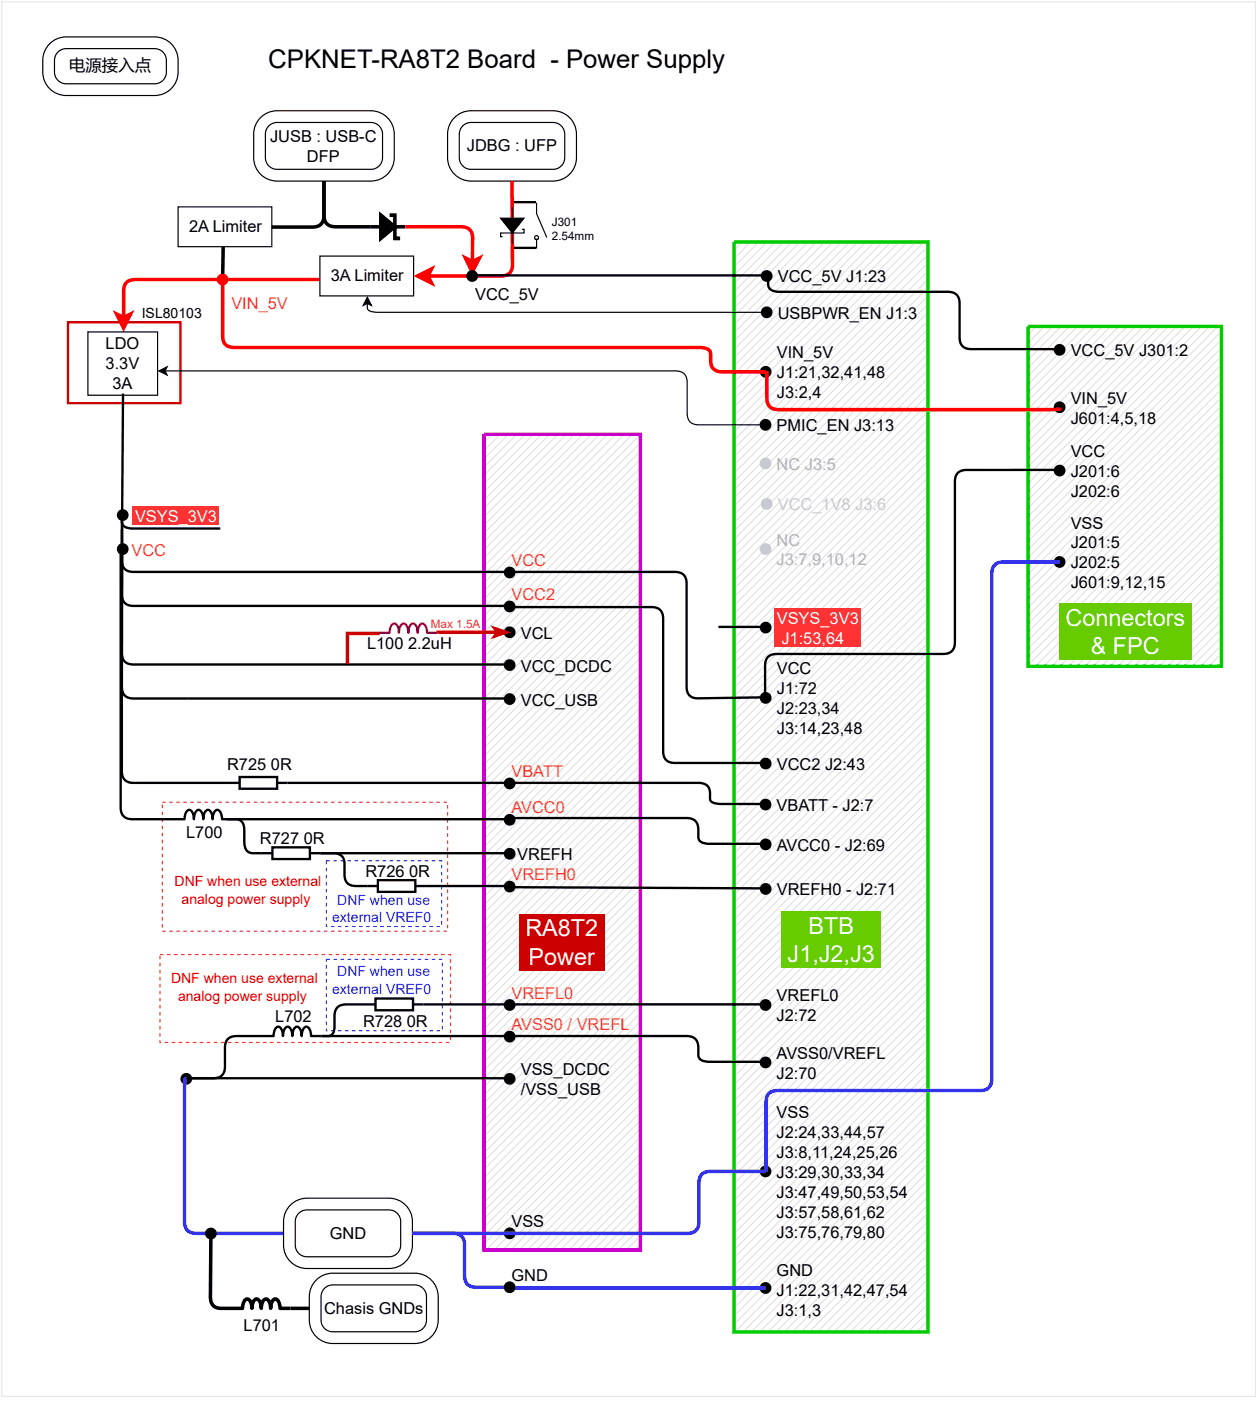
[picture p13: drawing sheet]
<svg xmlns="http://www.w3.org/2000/svg" width="272mm" height="303mm" viewBox="0 0 272 303" stroke-linecap="round" stroke-linejoin="round" font-family="sans-serif">
<defs><g id="words">
<text font-size="5.6" x="58" y="14.7">CPKNET-RA8T2 Board - Power Supply</text>
<g font-size="5.1" fill="#fff">
<text x="230.5" y="135.4">Connectors</text>
<text x="236" y="141.4">&amp; FPC</text>
<text x="113.7" y="202.5">RA8T2</text>
<text x="174.9" y="202">BTB</text>
<text x="114.4" y="208.6">Power</text>
<text x="170.4" y="208.1">J1,J2,J3</text>
</g>
<g font-size="3.5">
<text x="15" y="15.5">电源接入点</text>
<text x="58.4" y="30.7">JUSB : USB-C</text>
<text x="66.4" y="35">DFP</text>
<text x="101" y="32.7">JDBG : UFP</text>
<text x="40.9" y="50.2">2A Limiter</text>
<text x="71.6" y="60.8">3A Limiter</text>
<text x="102.8" y="64.9">VCC_5V</text>
<text x="168.3" y="61.1">VCC_5V J1:23</text>
<text x="168.3" y="68.9">USBPWR_EN J1:3</text>
<text x="22.8" y="75.5">LDO</text>
<text x="168.1" y="77.5">VIN_5V</text>
<text x="231.7" y="77.1">VCC_5V J301:2</text>
<text x="22.8" y="79.8">3.3V</text>
<text x="168.1" y="81.8">J1:21,32,41,48</text>
<text x="24.3" y="84.2">3A</text>
<text x="168.1" y="86.1">J3:2,4</text>
<text x="231.7" y="87.3">VIN_5V</text>
<text x="168" y="93.3">PMIC_EN J3:13</text>
<text x="231.7" y="91.6">J601:4,5,18</text>
<text x="231.7" y="98.9">VCC</text>
<text x="231.7" y="103.2">J201:6</text>
<text x="231.7" y="107.5">J202:6</text>
<text x="231.7" y="114.3">VSS</text>
<text x="231.7" y="118.6">J201:5</text>
<text x="231.7" y="122.9">J202:5</text>
<text x="231.7" y="127.3">J601:9,12,15</text>
<text x="79.4" y="140.4">L100</text>
<text x="88.3" y="140.4">2.2uH</text>
<text x="112.7" y="138.2">VCL</text>
<text x="112.7" y="145.2">VCC_DCDC</text>
<text x="168.1" y="145.9">VCC</text>
<text x="112.7" y="152.6">VCC_USB</text>
<text x="168.1" y="150.2">J1:72</text>
<text x="168.1" y="154.5">J2:23,34</text>
<text x="168.1" y="158.8">J3:14,23,48</text>
<text x="49.1" y="166.5">R725 0R</text>
<text x="168.1" y="166.5">VCC2 J2:43</text>
<text x="168" y="175.4">VBATT - J2:7</text>
<text x="40.3" y="181.2">L700</text>
<text x="56.2" y="182.5">R727 0R</text>
<text x="168.1" y="184">AVCC0 - J2:69</text>
<text x="79.1" y="189.6">R726 0R</text>
<text x="111.9" y="186.1">VREFH</text>
<text x="168.1" y="193.7">VREFH0 - J2:71</text>
<text x="59.5" y="221">L702</text>
<text x="168" y="216.6">VREFL0</text>
<text x="168" y="220.9">J2:72</text>
<text x="78.5" y="222.1">R728 0R</text>
<text x="112.7" y="232.6">VSS_DCDC</text>
<text x="168" y="229">AVSS0/VREFL</text>
<text x="168" y="233.3">J2:70</text>
<text x="112.7" y="236.9">/VSS_USB</text>
<text x="168" y="241.8">VSS</text>
<text x="168" y="246.1">J2:24,33,44,57</text>
<text x="168" y="250.4">J3:8,11,24,25,26</text>
<text x="168" y="254.8">J3:29,30,33,34</text>
<text x="168" y="259.1">J3:47,49,50,53,54</text>
<text x="168" y="263.4">J3:57,58,61,62</text>
<text x="71.3" y="267.9">GND</text>
<text x="110.6" y="265.4">VSS</text>
<text x="168" y="267.7">J3:75,76,79,80</text>
<text x="110.6" y="277">GND</text>
<text x="168" y="276">GND</text>
<text x="168" y="280.4">J1:22,31,42,47,54</text>
<text x="52.7" y="288">L701</text>
<text x="70.1" y="284.2">Chasis GNDs</text>
<text x="168" y="284.7">J3:1,3</text>
</g>
<g font-size="3.5" fill="#ff8000">
<text x="50.1" y="66.9">VIN_5V</text>
<text x="28.5" y="120.2">VCC</text>
<text x="110.6" y="122.4">VCC</text>
<text x="110.6" y="129.8">VCC2</text>
<text x="110.6" y="168.1">VBATT</text>
<text x="110.6" y="175.9">AVCC0</text>
<text x="110.6" y="190.4">VREFH0</text>
<text x="110.6" y="216">VREFL0</text>
<text x="110.6" y="222.8">AVSS0 / VREFL</text>
</g>
<g font-size="3.5" fill="#b3b3b3">
<text x="168" y="101.6">NC J3:5</text>
<text x="168" y="118">NC</text>
<text x="168" y="122.3">J3:7,9,10,12</text>
</g>
<g font-size="3.5" fill="#fff">
<text x="29.2" y="112.8">VSYS_3V3</text>
<text x="168.1" y="135">VSYS_3V3</text>
<text x="169" y="139.3">J1:53,64</text>
</g>
<text font-size="3.5" fill="#ccc" x="168.3" y="110.4">VCC_1V8 J3:6</text>
<text font-size="3" x="30.7" y="68.7">ISL80103</text>
<g font-size="3" fill="#c00">
<text x="37.8" y="191.6">DNF when use external</text>
<text x="39.3" y="195.4">analog power supply</text>
<text x="37" y="212.7">DNF when use external</text>
<text x="38.5" y="216.5">analog power supply</text>
</g>
<g font-size="3" fill="#33f">
<text x="73" y="195.7">DNF when use</text>
<text x="71.9" y="199.5">external VREF0</text>
<text x="71.9" y="215">external VREF0</text>
<text x="73" y="211.2">DNF when use</text>
</g>
<g font-size="2.5">
<text x="119.4" y="48.9">J301</text>
<text x="119.4" y="52">2.54mm</text>
</g>
<text font-size="2.5" fill="#f33" x="93.2" y="135.9">Max 1.5A</text>
</g></defs>
<path d="M.4 .4h271.2v301.6h-271.2z" fill="none" stroke="#e6e6e6" stroke-width=".25"/>
<path d="M110.8 39v4.7h5.2M116 53.6h-5.2v2.7" fill="none" stroke="#000" stroke-width=".51"/>
<g fill="none" stroke="#ddd" stroke-width=".22">
<path d="M106.5 93.9l-1.8 1.8M108.3 93.9l-3.6 3.6M110.1 93.9l-5.4 5.4M111.8 93.9l-7.1 7.2M113.6 93.9l-8.9 9M115.4 93.9l-10.7 10.7M117.2 93.9l-12.5 12.5M119 93.9l-14.3 14.3M120.8 93.9l-16.1 16.1M122.6 93.9l-17.9 17.9M124.3 93.9l-19.6 19.7M126.1 93.9l-21.4 21.5"/>
<path d="M127.9 93.9l-23.2 23.2M129.7 93.9l-25 25M131.5 93.9l-26.8 26.8M133.3 93.9l-28.6 28.6M135.1 93.9l-30.4 30.4M136.9 93.9l-32.2 32.2M138.5 94l-33.8 33.9M138.5 95.8l-33.8 33.9M138.5 97.6l-33.8 33.8M138.5 99.4l-33.8 33.8M138.5 101.2l-33.8 33.8M138.5 103l-33.8 33.8"/>
<path d="M138.5 104.8l-33.8 33.8M138.5 106.5l-33.8 33.9M138.5 108.3l-33.8 33.9M138.5 110.1l-33.8 33.9M138.5 111.9l-33.8 33.8M138.5 113.7l-33.8 33.8M138.5 115.5l-33.8 33.8M138.5 117.3l-33.8 33.8M138.5 119.1l-33.8 33.8M138.5 120.8l-33.8 33.9M138.5 122.6l-33.8 33.9M138.5 124.4l-33.8 33.9"/>
<path d="M138.5 126.2l-33.8 33.8M138.5 128l-33.8 33.8M138.5 129.8l-33.8 33.8M138.5 131.6l-33.8 33.8M138.5 133.3l-33.8 33.9M138.5 135.1l-33.8 33.9M138.5 136.9l-33.8 33.9M138.5 138.7l-33.8 33.8M138.5 140.5l-33.8 33.8M138.5 142.3l-33.8 33.8M138.5 144.1l-33.8 33.8M138.5 145.9l-33.8 33.8"/>
<path d="M138.5 147.6l-33.8 33.9M138.5 149.4l-33.8 33.9M138.5 151.2l-33.8 33.9M138.5 153l-33.8 33.8M138.5 154.8l-33.8 33.8M138.5 156.6l-33.8 33.8M138.5 158.4l-33.8 33.8M138.5 160.2l-33.8 33.8M138.5 161.9l-33.8 33.9M138.5 163.7l-33.8 33.9M138.5 165.5l-33.8 33.9M138.5 167.3l-33.8 33.8"/>
<path d="M138.5 169.1l-33.8 33.8M138.5 170.9l-33.8 33.8M138.5 172.7l-33.8 33.8M138.5 174.4l-33.8 33.9M138.5 176.2l-33.8 33.9M138.5 178l-33.8 33.9M138.5 179.8l-33.8 33.9M138.5 181.6l-33.8 33.8M138.5 183.4l-33.8 33.8M138.5 185.2l-33.8 33.8M138.5 187l-33.8 33.8M138.5 188.7l-33.8 33.9"/>
<path d="M138.5 190.5l-33.8 33.9M138.5 192.3l-33.8 33.9M138.5 194.1l-33.8 33.8M138.5 195.9l-33.8 33.8M138.5 197.7l-33.8 33.8M138.5 199.5l-33.8 33.8M138.5 201.3l-33.8 33.8M138.5 203l-33.8 33.9M138.5 204.8l-33.8 33.9M138.5 206.6l-33.8 33.9M138.5 208.4l-33.8 33.8M138.5 210.2l-33.8 33.8"/>
<path d="M138.5 212l-33.8 33.8M138.5 213.8l-33.8 33.8M138.5 215.6l-33.8 33.8M138.5 217.3l-33.8 33.9M138.5 219.1l-33.8 33.9M138.5 220.9l-33.8 33.9M138.5 222.7l-33.8 33.8M138.5 224.5l-33.8 33.8M138.5 226.3l-33.8 33.8M138.5 228.1l-33.8 33.8M138.5 229.8l-33.8 33.9M138.5 231.6l-33.8 33.9"/>
<path d="M138.5 233.4l-33.8 33.9M138.5 235.2l-33.8 33.9M138.5 237l-33.3 33.3M138.5 238.8l-31.5 31.5M138.5 240.6l-29.7 29.7M138.5 242.4l-28 27.9M138.5 244.1l-26.2 26.2M138.5 245.9l-24.4 24.4M138.5 247.7l-22.6 22.6M138.5 249.5l-20.8 20.8M138.5 251.3l-19 19M138.5 253.1l-17.2 17.2"/>
<path d="M138.5 254.9l-15.4 15.4M138.5 256.7l-13.7 13.6M138.5 258.4l-11.9 11.9M138.5 260.2l-10.1 10.1M138.5 262l-8.3 8.3M138.5 263.8l-6.5 6.5M138.5 265.6l-4.7 4.7M138.5 267.4l-2.9 2.9M138.5 269.2l-1.1 1.1"/>
</g>
<path d="M104.7 93.9h33.8v176.4h-33.8z" fill="none" stroke="#c0c" stroke-width=".76" stroke-linecap="butt"/>
<path d="M112.3 197.7h18.5v12.2h-18.5z" fill="#c00"/>
<g fill="none" stroke="#ddd" stroke-width=".22">
<path d="M224.2 70.6l-1.8 1.8M226 70.6l-3.6 3.6M227.8 70.6l-5.4 5.4M229.6 70.6l-7.2 7.1M231.4 70.6l-9 8.9M233.2 70.6l-10.8 10.7M234.9 70.6l-12.5 12.5M236.7 70.6l-14.3 14.3M238.5 70.6l-16.1 16.1M240.3 70.6l-17.9 17.9M242.1 70.6l-19.7 19.7M243.9 70.6l-21.5 21.4"/>
<path d="M245.7 70.6l-23.3 23.2M247.5 70.6l-25.1 25M249.2 70.6l-26.8 26.8M251 70.6l-28.6 28.6M252.8 70.6l-30.4 30.4M254.6 70.6l-32.2 32.2M256.4 70.6l-34 34M258.2 70.6l-35.8 35.7M260 70.6l-37.6 37.5M261.8 70.6l-39.4 39.3M263.5 70.6l-41.1 41.1M264.3 71.7l-41.9 41.8"/>
<path d="M264.3 73.4l-41.9 41.9M264.3 75.2l-41.9 41.9M264.3 77l-41.9 41.8M264.3 78.8l-41.9 41.8M264.3 80.6l-41.9 41.8M264.3 82.4l-41.9 41.8M264.3 84.2l-41.9 41.8M264.3 86l-41.9 41.8M264.3 87.7l-41.9 41.9M264.3 89.5l-41.9 41.9M264.3 91.3l-41.9 41.8M264.3 93.1l-41.9 41.8"/>
<path d="M264.3 94.9l-41.9 41.8M264.3 96.7l-41.9 41.8M264.3 98.5l-41.9 41.8M264.3 100.3l-41.9 41.8M264.3 102l-41.9 41.9M264.3 103.8l-40.3 40.3M264.3 105.6l-38.5 38.5M264.3 107.4l-36.7 36.7M264.3 109.2l-35 34.9M264.3 111l-33.2 33.1M264.3 112.8l-31.4 31.3M264.3 114.6l-29.6 29.5"/>
<path d="M264.3 116.3l-27.8 27.8M264.3 118.1l-26 26M264.3 119.9l-24.2 24.2M264.3 121.7l-22.4 22.4M264.3 123.5l-20.7 20.6M264.3 125.3l-18.9 18.8M264.3 127.1l-17.1 17M264.3 128.8l-15.3 15.3M264.3 130.6l-13.5 13.5M264.3 132.4l-11.7 11.7M264.3 134.2l-9.9 9.9M264.3 136l-8.2 8.1"/>
<path d="M264.3 137.8l-6.4 6.3M264.3 139.6l-4.6 4.5M264.3 141.4l-2.8 2.7M264.3 143.1l-1 1"/>
</g>
<path d="M222.4 70.6h41.9v73.5h-41.9z" fill="none" stroke="#0c0" stroke-width=".76" stroke-linecap="butt"/>
<path d="M229.2 130.5h28.6v12.2h-28.6z" fill="#6c0"/>
<g fill="none" stroke="#ddd" stroke-width=".22">
<path d="M160.6 52.3l-1.8 1.8M162.4 52.3l-3.6 3.6M164.2 52.3l-5.4 5.4M166 52.3l-7.2 7.2M167.7 52.3l-8.9 9M169.5 52.3l-10.7 10.8M171.3 52.3l-12.5 12.6M173.1 52.3l-14.3 14.3M174.9 52.3l-16.1 16.1M176.7 52.3l-17.9 17.9M178.5 52.3l-19.7 19.7M180.3 52.3l-21.5 21.5"/>
<path d="M182 52.3l-23.2 23.3M183.8 52.3l-25 25.1M185.6 52.3l-26.8 26.9M187.4 52.3l-28.6 28.6M189.2 52.3l-30.4 30.4M191 52.3l-32.2 32.2M192.8 52.3l-34 34M194.6 52.3l-35.8 35.8M196.3 52.3l-37.5 37.6M198.1 52.3l-39.3 39.4M199.9 52.3l-41.1 41.1M200.8 53.3l-42 41.9"/>
<path d="M200.8 55.1l-42 41.9M200.8 56.9l-42 41.9M200.8 58.6l-42 42M200.8 60.4l-42 42M200.8 62.2l-42 42M200.8 64l-42 42M200.8 65.8l-42 41.9M200.8 67.6l-42 41.9M200.8 69.4l-42 41.9M200.8 71.2l-42 41.9M200.8 72.9l-42 42M200.8 74.7l-42 42"/>
<path d="M200.8 76.5l-42 42M200.8 78.3l-42 42M200.8 80.1l-42 41.9M200.8 81.9l-42 41.9M200.8 83.7l-42 41.9M200.8 85.5l-42 41.9M200.8 87.2l-42 42M200.8 89l-42 42M200.8 90.8l-42 42M200.8 92.6l-42 42M200.8 94.4l-42 41.9M200.8 96.2l-42 41.9"/>
<path d="M200.8 98l-42 41.9M200.8 99.7l-42 42M200.8 101.5l-42 42M200.8 103.3l-42 42M200.8 105.1l-42 42M200.8 106.9l-42 41.9M200.8 108.7l-42 41.9M200.8 110.5l-42 41.9M200.8 112.3l-42 41.9M200.8 114l-42 42M200.8 115.8l-42 42M200.8 117.6l-42 42"/>
<path d="M200.8 119.4l-42 42M200.8 121.2l-42 41.9M200.8 123l-42 41.9M200.8 124.8l-42 41.9M200.8 126.6l-42 41.9M200.8 128.3l-42 42M200.8 130.1l-42 42M200.8 131.9l-42 42M200.8 133.7l-42 42M200.8 135.5l-42 41.9M200.8 137.3l-42 41.9M200.8 139.1l-42 41.9"/>
<path d="M200.8 140.9l-42 41.9M200.8 142.6l-42 42M200.8 144.4l-42 42M200.8 146.2l-42 42M200.8 148l-42 42M200.8 149.8l-42 41.9M200.8 151.6l-42 41.9M200.8 153.4l-42 41.9M200.8 155.1l-42 42M200.8 156.9l-42 42M200.8 158.7l-42 42M200.8 160.5l-42 42"/>
<path d="M200.8 162.3l-42 41.9M200.8 164.1l-42 41.9M200.8 165.9l-42 41.9M200.8 167.7l-42 41.9M200.8 169.4l-42 42M200.8 171.2l-42 42M200.8 173l-42 42M200.8 174.8l-42 42M200.8 176.6l-42 41.9M200.8 178.4l-42 41.9M200.8 180.2l-42 41.9M200.8 182l-42 41.9"/>
<path d="M200.8 183.7l-42 42M200.8 185.5l-42 42M200.8 187.3l-42 42M200.8 189.1l-42 42M200.8 190.9l-42 41.9M200.8 192.7l-42 41.9M200.8 194.5l-42 41.9M200.8 196.2l-42 42M200.8 198l-42 42M200.8 199.8l-42 42M200.8 201.6l-42 42M200.8 203.4l-42 42"/>
<path d="M200.8 205.2l-42 41.9M200.8 207l-42 41.9M200.8 208.8l-42 41.9M200.8 210.5l-42 42M200.8 212.3l-42 42M200.8 214.1l-42 42M200.8 215.9l-42 42M200.8 217.7l-42 41.9M200.8 219.5l-42 41.9M200.8 221.3l-42 41.9M200.8 223.1l-42 41.9M200.8 224.8l-42 42"/>
<path d="M200.8 226.6l-42 42M200.8 228.4l-42 42M200.8 230.2l-42 42M200.8 232l-42 41.9M200.8 233.8l-42 41.9M200.8 235.6l-42 41.9M200.8 237.4l-42 41.9M200.8 239.1l-42 42M200.8 240.9l-42 42M200.8 242.7l-42 42M200.8 244.5l-42 42M200.8 246.3l-41.8 41.8"/>
<path d="M200.8 248.1l-40.1 40M200.8 249.9l-38.3 38.2M200.8 251.6l-36.5 36.5M200.8 253.4l-34.7 34.7M200.8 255.2l-32.9 32.9M200.8 257l-31.1 31.1M200.8 258.8l-29.3 29.3M200.8 260.6l-27.5 27.5M200.8 262.4l-25.8 25.7M200.8 264.2l-24 23.9M200.8 265.9l-22.2 22.2M200.8 267.7l-20.4 20.4"/>
<path d="M200.8 269.5l-18.6 18.6M200.8 271.3l-16.8 16.8M200.8 273.1l-15 15M200.8 274.9l-13.2 13.2M200.8 276.7l-11.5 11.4M200.8 278.5l-9.7 9.6M200.8 280.2l-7.9 7.9M200.8 282l-6.1 6.1M200.8 283.8l-4.3 4.3M200.8 285.6l-2.5 2.5M200.8 287.4l-.7 .7"/>
</g>
<path d="M158.8 52.3h42v235.8h-42z" fill="none" stroke="#0c0" stroke-width=".76" stroke-linecap="butt"/>
<path d="M169.1 197.2h21.5v12.2h-21.5z" fill="#6c0"/>
<path d="M36.1 206.3h.8v.3h-.8zM37.6 206.3h.8v.3h-.8zM39.2 206.3h.7v.3h-.7zM40.7 206.3h.7v.3h-.7zM42.2 206.3h.8v.3h-.8zM43.7 206.3h.8v.3h-.8zM45.2 206.3h.8v.3h-.8zM46.8 206.3h.7v.3h-.7zM48.3 206.3h.7v.3h-.7zM49.8 206.3h.8v.3h-.8zM51.3 206.3h.8v.3h-.8zM52.9 206.3h.7v.3h-.7zM54.4 206.3h.7v.3h-.7zM55.9 206.3h.8v.3h-.8zM57.4 206.3h.8v.3h-.8zM58.9 206.3h.8v.3h-.8zM60.5 206.3h.7v.3h-.7zM62 206.3h.7v.3h-.7zM63.5 206.3h.8v.3h-.8zM65 206.3h.8v.3h-.8zM66.5 206.3h.8v.3h-.8zM68.1 206.3h.7v.3h-.7zM69.6 206.3h.7v.3h-.7zM71.1 206.3h.8v.3h-.8zM72.6 206.3h.8v.3h-.8zM74.1 206.3h.8v.3h-.8zM75.7 206.3h.7v.3h-.7zM77.2 206.3h.7v.3h-.7zM78.7 206.3h.8v.3h-.8zM80.2 206.3h.8v.3h-.8zM81.7 206.3h.8v.3h-.8zM83.3 206.3h.7v.3h-.7zM84.8 206.3h.8v.3h-.8zM86.3 206.3h.8v.3h-.8zM87.8 206.3h.8v.3h-.8zM89.4 206.3h.7v.3h-.7zM90.9 206.3h.7v.3h-.7zM92.4 206.3h.8v.3h-.8zM93.9 206.3h.8v.3h-.8zM95.4 206.3h.8v.3h-.8zM97 206.3h.6v.4h-.3v-.2h.2v.1h-.5zM97.3 207.5h.3v.7h-.3zM97.3 209h.3v.8h-.3zM97.3 210.5h.3v.8h-.3zM97.3 212h.3v.8h-.3zM97.3 213.6h.3v.7h-.3zM97.3 215.1h.3v.7h-.3zM97.3 216.6h.3v.8h-.3zM97.3 218.1h.3v.8h-.3zM97.3 219.6h.3v.8h-.3zM97.3 221.2h.3v.7h-.3zM97.3 222.7h.3v.7h-.3zM97.3 224.2h.3v.8h-.3zM96.5 225.4h.7v.2h-.7zM94.9 225.4h.8v.2h-.8zM93.4 225.4h.8v.2h-.8zM91.9 225.4h.8v.2h-.8zM90.4 225.4h.7v.2h-.7zM88.9 225.4h.7v.2h-.7zM87.3 225.4h.8v.2h-.8zM85.8 225.4h.8v.2h-.8zM84.3 225.4h.7v.2h-.7zM82.8 225.4h.7v.2h-.7zM81.2 225.4h.8v.2h-.8zM79.7 225.4h.8v.2h-.8zM78.2 225.4h.8v.2h-.8zM76.7 225.4h.7v.2h-.7zM75.2 225.4h.7v.2h-.7zM73.6 225.4h.8v.2h-.8zM72.1 225.4h.8v.2h-.8zM70.6 225.4h.8v.2h-.8zM69.1 225.4h.7v.2h-.7zM67.6 225.4h.7v.2h-.7zM66 225.4h.8v.2h-.8zM64.5 225.4h.8v.2h-.8zM63 225.4h.8v.2h-.8zM61.5 225.4h.7v.2h-.7zM60 225.4h.7v.2h-.7zM58.4 225.4h.8v.2h-.8zM56.9 225.4h.8v.2h-.8zM55.4 225.4h.8v.2h-.8zM53.9 225.4h.7v.2h-.7zM52.4 225.4h.7v.2h-.7zM50.8 225.4h.8v.2h-.8zM49.3 225.4h.8v.2h-.8zM47.8 225.4h.7v.2h-.7zM46.3 225.4h.7v.2h-.7zM44.7 225.4h.8v.2h-.8zM43.2 225.4h.8v.2h-.8zM41.7 225.4h.8v.2h-.8zM40.2 225.4h.7v.2h-.7zM38.7 225.4h.7v.2h-.7zM37.1 225.4h.8v.2h-.8zM35.6 225.4h.8v.2h-.8zM34.5 225h.2v.5h-.1v-.1h.3v.2h-.4zM34.5 223.5h.2v.7h-.2zM34.5 221.9h.2v.8h-.2zM34.5 220.4h.2v.8h-.2zM34.5 218.9h.2v.8h-.2zM34.5 217.4h.2v.7h-.2zM34.5 215.9h.2v.7h-.2zM34.5 214.3h.2v.8h-.2zM34.5 212.8h.2v.8h-.2zM34.5 211.3h.2v.8h-.2zM34.5 209.8h.2v.7h-.2zM34.5 208.2h.2v.8h-.2zM34.5 206.7h.2v.8h-.2zM34.6 206.3h.8v.3h-.8z" fill="#f33"/>
<path d="M37 209.9h41.1v7.3h-41.1z" fill="#fff"/>
<path d="M72.1 207.4h.8v.2h-.8zM73.6 207.4h.8v.2h-.8zM75.2 207.4h.7v.2h-.7zM76.7 207.4h.7v.2h-.7zM78.2 207.4h.8v.2h-.8zM79.7 207.4h.8v.2h-.8zM81.2 207.4h.8v.2h-.8zM82.8 207.4h.7v.2h-.7zM84.3 207.4h.7v.2h-.7zM85.8 207.4h.8v.2h-.8zM87.3 207.4h.8v.2h-.8zM88.8 207.4h.8v.2h-.8zM90.4 207.4h.7v.2h-.7zM91.9 207.4h.7v.2h-.7zM93.4 207.4h.8v.2h-.8zM94.9 207.4h.8v.2h-.8zM95.6 208.2h.2v.8h-.2zM95.6 209.8h.2v.7h-.2zM95.6 211.3h.2v.7h-.2zM95.6 212.8h.2v.8h-.2zM95.6 214.3h.2v.8h-.2zM95.6 215.8h.2v.8h-.2zM95.6 217.4h.2v.7h-.2zM95.6 218.9h.2v.7h-.2zM95.6 220.4h.2v.8h-.2zM95.6 221.9h.2v.8h-.2zM94.4 222.8h.8v.3h-.8zM92.9 222.8h.8v.3h-.8zM91.4 222.8h.7v.3h-.7zM89.9 222.8h.7v.3h-.7zM88.3 222.8h.8v.3h-.8zM86.8 222.8h.8v.3h-.8zM85.3 222.8h.8v.3h-.8zM83.8 222.8h.7v.3h-.7zM82.3 222.8h.7v.3h-.7zM80.7 222.8h.8v.3h-.8zM79.2 222.8h.8v.3h-.8zM77.7 222.8h.8v.3h-.8zM76.2 222.8h.7v.3h-.7zM74.7 222.8h.7v.3h-.7zM73.1 222.8h.8v.3h-.8zM71.6 222.8h.8v.3h-.8zM70.5 222.4h.2v.5h-.1v-.1h.3v.3h-.4zM70.5 220.9h.2v.8h-.2zM70.5 219.4h.2v.8h-.2zM70.5 217.9h.2v.7h-.2zM70.5 216.4h.2v.7h-.2zM70.5 214.8h.2v.8h-.2zM70.5 213.3h.2v.8h-.2zM70.5 211.8h.2v.8h-.2zM70.5 210.3h.2v.7h-.2zM70.5 208.8h.2v.7h-.2zM70.5 207.4h.9v.2h-.8v-.1h.1v.5h-.2z" fill="#33f"/>
<path d="M70.7 208.4h24.6v7.3h-24.6z" fill="#fff"/>
<path d="M26.4 111.3v17.2a2.24 2.24 0 0 0 2.5 2.6h81.2M62.2 169.3h47.9" fill="none" stroke="#000" stroke-width=".51"/>
<path d="M14.7 69.7h24.3v17.5h-24.3z" fill="none" stroke="#c00" stroke-width=".51"/>
<path d="M30.7 65.9h12.9v3.6h-12.9z" fill="#fff"/>
<path d="M36.6 173.4h.8v.2h-.8zM38.1 173.4h.8v.2h-.8zM39.7 173.4h.7v.2h-.7zM41.2 173.4h.8v.2h-.8zM42.7 173.4h.8v.2h-.8zM44.2 173.4h.8v.2h-.8zM45.8 173.4h.7v.2h-.7zM47.3 173.4h.7v.2h-.7zM48.8 173.4h.8v.2h-.8zM50.3 173.4h.8v.2h-.8zM51.8 173.4h.8v.2h-.8zM53.4 173.4h.7v.2h-.7zM54.9 173.4h.7v.2h-.7zM56.4 173.4h.8v.2h-.8zM57.9 173.4h.8v.2h-.8zM59.4 173.4h.8v.2h-.8zM61 173.4h.7v.2h-.7zM62.5 173.4h.7v.2h-.7zM64 173.4h.8v.2h-.8zM65.5 173.4h.8v.2h-.8zM67 173.4h.8v.2h-.8zM68.6 173.4h.7v.2h-.7zM70.1 173.4h.7v.2h-.7zM71.6 173.4h.8v.2h-.8zM73.1 173.4h.8v.2h-.8zM74.7 173.4h.7v.2h-.7zM76.2 173.4h.7v.2h-.7zM77.7 173.4h.8v.2h-.8zM79.2 173.4h.8v.2h-.8zM80.7 173.4h.8v.2h-.8zM82.3 173.4h.7v.2h-.7zM83.8 173.4h.7v.2h-.7zM85.3 173.4h.8v.2h-.8zM86.8 173.4h.8v.2h-.8zM88.3 173.4h.8v.2h-.8zM89.9 173.4h.7v.2h-.7zM91.4 173.4h.7v.2h-.7zM92.9 173.4h.8v.2h-.8zM94.4 173.4h.8v.2h-.8zM95.9 173.4h.8v.2h-.8zM96.7 174.1h.3v.8h-.3zM96.7 175.7h.3v.7h-.3zM96.7 177.2h.3v.7h-.3zM96.7 178.7h.3v.8h-.3zM96.7 180.2h.3v.8h-.3zM96.7 181.8h.3v.7h-.3zM96.7 183.3h.3v.7h-.3zM96.7 184.8h.3v.8h-.3zM96.7 186.3h.3v.8h-.3zM96.7 187.8h.3v.8h-.3zM96.7 189.4h.3v.7h-.3zM96.7 190.9h.3v.7h-.3zM96.7 192.4h.3v.8h-.3zM96.7 193.9h.3v.8h-.3zM96.7 195.4h.3v.8h-.3zM96.7 197h.3v.7h-.3zM96.7 198.5h.3v.7h-.3zM96.7 200h.3v.8h-.3zM95.9 201.3h.8v.2h-.8zM94.4 201.3h.8v.2h-.8zM92.9 201.3h.8v.2h-.8zM91.4 201.3h.7v.2h-.7zM89.9 201.3h.7v.2h-.7zM88.3 201.3h.8v.2h-.8zM86.8 201.3h.8v.2h-.8zM85.3 201.3h.8v.2h-.8zM83.8 201.3h.7v.2h-.7zM82.3 201.3h.7v.2h-.7zM80.7 201.3h.8v.2h-.8zM79.2 201.3h.8v.2h-.8zM77.7 201.3h.8v.2h-.8zM76.2 201.3h.7v.2h-.7zM74.7 201.3h.7v.2h-.7zM73.1 201.3h.8v.2h-.8zM71.6 201.3h.8v.2h-.8zM70.1 201.3h.7v.2h-.7zM68.6 201.3h.7v.2h-.7zM67 201.3h.8v.2h-.8zM65.5 201.3h.8v.2h-.8zM64 201.3h.8v.2h-.8zM62.5 201.3h.7v.2h-.7zM61 201.3h.7v.2h-.7zM59.4 201.3h.8v.2h-.8zM57.9 201.3h.8v.2h-.8zM56.4 201.3h.8v.2h-.8zM54.9 201.3h.7v.2h-.7zM53.4 201.3h.7v.2h-.7zM51.8 201.3h.8v.2h-.8zM50.3 201.3h.8v.2h-.8zM48.8 201.3h.8v.2h-.8zM47.3 201.3h.7v.2h-.7zM45.8 201.3h.7v.2h-.7zM44.2 201.3h.8v.2h-.8zM42.7 201.3h.8v.2h-.8zM41.2 201.3h.8v.2h-.8zM39.7 201.3h.7v.2h-.7zM38.1 201.3h.8v.2h-.8zM36.6 201.3h.8v.2h-.8zM35.1 201.3h.8v.2h-.8zM35 199.9h.2v.7h-.2zM35 198.4h.2v.7h-.2zM35 196.8h.2v.8h-.2zM35 195.3h.2v.8h-.2zM35 193.8h.2v.8h-.2zM35 192.3h.2v.7h-.2zM35 190.7h.2v.8h-.2zM35 189.2h.2v.8h-.2zM35 187.7h.2v.8h-.2zM35 186.2h.2v.7h-.2zM35 184.7h.2v.7h-.2zM35 183.1h.2v.8h-.2zM35 181.6h.2v.8h-.2zM35 180.1h.2v.8h-.2zM35 178.6h.2v.7h-.2zM35 177.1h.2v.7h-.2zM35 175.5h.2v.8h-.2zM35 174h.2v.8h-.2zM35.1 173.4h.8v.2h-.8z" fill="#f33"/>
<path d="M37.8 188.8h41v7.4h-41z" fill="#fff"/>
<path d="M72.1 186.1h.8v.2h-.8zM73.6 186.1h.8v.2h-.8zM75.2 186.1h.7v.2h-.7zM76.7 186.1h.7v.2h-.7zM78.2 186.1h.8v.2h-.8zM79.7 186.1h.8v.2h-.8zM81.2 186.1h.8v.2h-.8zM82.8 186.1h.7v.2h-.7zM84.3 186.1h.7v.2h-.7zM85.8 186.1h.8v.2h-.8zM87.3 186.1h.8v.2h-.8zM88.8 186.1h.8v.2h-.8zM90.4 186.1h.7v.2h-.7zM91.9 186.1h.7v.2h-.7zM93.4 186.1h.8v.2h-.8zM94.9 186.1h.8v.2h-.3v-.1l.2 .1h-.7zM95.4 187.1h.3v.7h-.3zM95.4 188.6h.3v.8h-.3zM95.4 190.1h.3v.8h-.3zM95.4 191.6h.3v.8h-.3zM95.4 193.2h.3v.7h-.3zM95.4 194.7h.3v.7h-.3zM95.4 196.2h.3v.8h-.3zM95.4 197.7h.3v.8h-.3zM95.4 199.2h.3v.8h-.3zM94.4 200.3h.8v.2h-.8zM92.9 200.3h.8v.2h-.8zM91.4 200.3h.7v.2h-.7zM89.9 200.3h.7v.2h-.7zM88.3 200.3h.8v.2h-.8zM86.8 200.3h.8v.2h-.8zM85.3 200.3h.8v.2h-.8zM83.8 200.3h.7v.2h-.7zM82.3 200.3h.7v.2h-.7zM80.7 200.3h.8v.2h-.8zM79.2 200.3h.8v.2h-.8zM77.7 200.3h.8v.2h-.8zM76.2 200.3h.7v.2h-.7zM74.7 200.3h.7v.2h-.7zM73.1 200.3h.8v.2h-.8zM71.6 200.3h.8v.2h-.8zM70.5 199.9h.2v.5h-.1v-.1h.2v.2h-.3zM70.5 198.4h.2v.7h-.2zM70.5 196.8h.2v.8h-.2zM70.5 195.3h.2v.8h-.2zM70.5 193.8h.2v.8h-.2zM70.5 192.3h.2v.7h-.2zM70.5 190.7h.2v.8h-.2zM70.5 189.2h.2v.8h-.2zM70.5 187.7h.2v.8h-.2zM70.5 186.1h.9v.2h-.8v-.1h.1v.7h-.2z" fill="#33f"/>
<g fill="#fff">
<path d="M70.7 192.9h24.6v7.4h-24.6z"/>
<path d="M19 71.8h15.1v13.7h-15.1z"/>
</g>
<path d="M19 71.8h15.1v13.7h-15.1z" fill="none" stroke="#000" stroke-width=".25"/>
<path d="M98 25.8a5.1 5.1 0 0 1 3.9-1.8h17.7a5.1 5.1 0 0 1 5.1 5v5.1a5.1 5.1 0 0 1-5.1 5.1h-17.7a5.1 5.1 0 0 1-5.1-5.1v-5.1a5 5 0 0 1 1.2-3.2zM99.9 27.4l-.5 1v.6v5.1a2.54 2.54 0 0 0 2.5 2.5h17.7a2.54 2.54 0 0 0 2.6-2.5v-5.1a2.54 2.54 0 0 0-2.6-2.5h-17.7a2.53 2.53 0 0 0-2 .9z" fill="#fff"/>
<path d="M98 25.8a5.1 5.1 0 0 1 3.9-1.8h17.7a5.1 5.1 0 0 1 5.1 5v5.1a5.1 5.1 0 0 1-5.1 5.1h-17.7a5.1 5.1 0 0 1-5.1-5.1v-5.1a5 5 0 0 1 1.2-3.2zM99.9 27.4a2.53 2.53 0 0 1 2-.9h17.7a2.54 2.54 0 0 1 2.6 2.5v5.1a2.54 2.54 0 0 1-2.6 2.5h-17.7a2.54 2.54 0 0 1-2.5-2.5v-5.1v-.6z" fill="none" stroke="#000" stroke-width=".25"/>
<g fill="#000">
<path d="M82.4 46.5l3 2.5-3 2.6z"/>
<circle cx="110.3" cy="131.2" r="1.27"/>
<circle cx="110.3" cy="143.9" r="1.27"/>
<circle cx="110.3" cy="169.5" r="1.27"/>
<circle cx="110.3" cy="191.8" r="1.27"/>
</g>
<path d="M80.1 49h2.3M82.4 46.5l3 2.5-3 2.6zM84.7 46.9v-.4h.7v5.1h.8v-.4M85.4 49h2.3" fill="none" stroke="#000" stroke-width=".76" stroke-linecap="butt"/>
<path d="M26.4 118.6v22.6a2.25 2.25 0 0 0 2.5 2.5h81.2M37.6 177.2h2.3a1.96 1.96 0 0 1 1-2 1.67 1.67 0 0 1 1.1 2 1.96 1.96 0 0 1 1-2 1.67 1.67 0 0 1 1 2 1.96 1.96 0 0 1 1-2 1.67 1.67 0 0 1 1 2 1.96 1.96 0 0 1 1-2 1.67 1.67 0 0 1 1 2h2.3M69.3 184.5a6.7 6.7 0 0 1 4.4 .5 2.08 2.08 0 0 1 .8 1.8 5.8 5.8 0 0 0 .5 4 2.33 2.33 0 0 0 2 .8h2.5M92.1 191.6h18" fill="none" stroke="#000" stroke-width=".51"/>
<path d="M68.7 276.6a5 5 0 0 1 3.3-1.2h17.7a5.1 5.1 0 0 1 5.1 5v5.1a5.1 5.1 0 0 1-5.1 5.1h-17.7a5.1 5.1 0 0 1-5.1-5.1v-5.1a5.1 5.1 0 0 1 1.8-3.8zM70 278.9l-.5 1v.5v5.1a2.54 2.54 0 0 0 2.5 2.6h17.7a2.54 2.54 0 0 0 2.6-2.6v-5.1a2.54 2.54 0 0 0-2.6-2.5h-17.7a2.53 2.53 0 0 0-2 1z" fill="#fff"/>
<path d="M68.7 276.6a5 5 0 0 1 3.3-1.2h17.7a5.1 5.1 0 0 1 5.1 5v5.1a5.1 5.1 0 0 1-5.1 5.1h-17.7a5.1 5.1 0 0 1-5.1-5.1v-5.1a5.1 5.1 0 0 1 1.8-3.8zM70 278.9a2.53 2.53 0 0 1 2-1h17.7a2.54 2.54 0 0 1 2.6 2.5v5.1a2.54 2.54 0 0 1-2.6 2.6h-17.7a2.54 2.54 0 0 1-2.5-2.6v-5.1v-.5z" fill="none" stroke="#000" stroke-width=".25"/>
<path d="M62.9 283h4" fill="none" stroke="#000" stroke-width=".76" stroke-linecap="butt"/>
<g fill="#000">
<circle cx="110.3" cy="217.4" r="1.27"/>
<circle cx="40.3" cy="233.3" r="1.27"/>
</g>
<path d="M91.6 217.2h18.5" fill="none" stroke="#000" stroke-width=".51"/>
<path d="M81.2 216h8.2v2.5h-8.2z" fill="#fff"/>
<path d="M40.7 151.1h69.4M50.3 177.2h59.8M81.2 216h8.2v2.5h-8.2zM81.2 217.2h-6.3a2.25 2.25 0 0 0-2.5 2.6 6.4 6.4 0 0 1-.4 3.7l-.6 .5-1.8 .1M89.4 217.2h2.2M69.6 224.1h40.5M69.6 224.1h-2.3a1.96 1.96 0 0 0-1-2 1.67 1.67 0 0 0-1 2 1.96 1.96 0 0 0-1-2 1.67 1.67 0 0 0-1.1 2 1.96 1.96 0 0 0-1-2 1.67 1.67 0 0 0-1 2 1.96 1.96 0 0 0-1-2 1.67 1.67 0 0 0-1 2h-8a2.25 2.25 0 0 0-2.5 2.5v4.1a2.25 2.25 0 0 1-2.6 2.5h-5.9h69.9" fill="none" stroke="#000" stroke-width=".51"/>
<g fill="#000">
<circle cx="110.3" cy="151.2" r="1.27"/>
<circle cx="110.3" cy="177.3" r="1.27"/>
<circle cx="110.3" cy="233.3" r="1.27"/>
</g>
<path d="M78.8 147.7h20.3v2.2h-20.3z" fill="#fff"/>
<path d="M45.6 266.8l-.1 13.6a2.16 2.16 0 0 0 2.3 2.6h4.7a1.96 1.96 0 0 1 1-2 1.67 1.67 0 0 1 1 2 1.96 1.96 0 0 1 1-2 1.67 1.67 0 0 1 1 2 1.96 1.96 0 0 1 1-2 1.67 1.67 0 0 1 1.1 2 1.96 1.96 0 0 1 1-2 1.67 1.67 0 0 1 1 2h2.3" fill="none" stroke="#000" stroke-width=".76" stroke-linecap="butt"/>
<path d="M69.2 55.4h20.3v8.6h-20.3z" fill="#fff"/>
<path d="M69.2 55.4h20.3v8.6h-20.3z" fill="none" stroke="#000" stroke-width=".25"/>
<path d="M110.8 39.2l.1 18a2.23 2.23 0 0 1-2.5 2.5h-15.8" fill="none" stroke="#f00" stroke-width=".76" stroke-linecap="butt"/>
<path d="M90.3 59.7l3.1-1.5-.8 1.5 .8 1.5z" fill="#f00"/>
<path d="M90.3 59.7l3.1-1.5-.8 1.5 .8 1.5z" fill="none" stroke="#f00" stroke-width=".76" stroke-linecap="butt"/>
<g fill="#000">
<circle cx="110.3" cy="184.7" r="1.27"/>
<circle cx="110.3" cy="224.2" r="1.27"/>
</g>
<path d="M69.3 184.5h40.8" fill="none" stroke="#000" stroke-width=".51"/>
<path d="M58.9 183.3h8.1v2.5h-8.1z" fill="#fff"/>
<path d="M49 177.2h2a1.94 1.94 0 0 1 1.9 2.4 7.5 7.5 0 0 0 .3 4.1 1.64 1.64 0 0 0 1.6 .8h4.1M58.9 183.3h8.1v2.5h-8.1zM67 184.5h2.3" fill="none" stroke="#000" stroke-width=".51"/>
<path d="M81.7 190.4h8.2v2.5h-8.2z" fill="#fff"/>
<path d="M79.5 191.6h2.2M81.7 190.4h8.2v2.5h-8.2zM89.9 191.6h2.2" fill="none" stroke="#000" stroke-width=".51"/>
<path d="M40.3 233.3l-.3 .1-.1 1.6v29.2a2.25 2.25 0 0 0 2.6 2.6h18.8" fill="none" stroke="#33f" stroke-width=".76" stroke-linecap="butt"/>
<path d="M63.1 260.3a5 5 0 0 1 3.3-1.1h17.8a5.1 5.1 0 0 1 5 5v5.1a5.1 5.1 0 0 1-5 5.1h-17.8a5.1 5.1 0 0 1-5.1-5.1v-5.1a5.1 5.1 0 0 1 1.8-3.9zM64.4 262.6l-.5 1v.6v5.1a2.54 2.54 0 0 0 2.5 2.5h17.8a2.54 2.54 0 0 0 2.5-2.5v-5.1a2.54 2.54 0 0 0-2.5-2.5h-17.8a2.53 2.53 0 0 0-2 .9z" fill="#fff"/>
<path d="M63.1 260.3a5 5 0 0 1 3.3-1.1h17.8a5.1 5.1 0 0 1 5 5v5.1a5.1 5.1 0 0 1-5 5.1h-17.8a5.1 5.1 0 0 1-5.1-5.1v-5.1a5.1 5.1 0 0 1 1.8-3.9zM64.4 262.6a2.53 2.53 0 0 1 2-.9h17.8a2.54 2.54 0 0 1 2.5 2.5v5.1a2.54 2.54 0 0 1-2.5 2.5h-17.8a2.54 2.54 0 0 1-2.5-2.5v-5.1v-.6z" fill="none" stroke="#000" stroke-width=".25"/>
<path d="M56.1 25.8a5.1 5.1 0 0 1 3.8-1.8h20.3a5.1 5.1 0 0 1 5.1 5v5.1a5.1 5.1 0 0 1-5.1 5.1h-20.3a5.1 5.1 0 0 1-5-5.1v-5.1a5 5 0 0 1 1.2-3.2zM58.4 27a2.53 2.53 0 0 0-1 2v5.1a2.54 2.54 0 0 0 2.5 2.5h20.3a2.54 2.54 0 0 0 2.6-2.5v-5.1a2.54 2.54 0 0 0-2.6-2.5h-20.3l-.5 .1z" fill="#fff"/>
<path d="M56.1 25.8a5.1 5.1 0 0 1 3.8-1.8h20.3a5.1 5.1 0 0 1 5.1 5v5.1a5.1 5.1 0 0 1-5.1 5.1h-20.3a5.1 5.1 0 0 1-5-5.1v-5.1a5 5 0 0 1 1.2-3.2zM58.4 27l1-.4 .5-.1h20.3a2.54 2.54 0 0 1 2.6 2.5v5.1a2.54 2.54 0 0 1-2.6 2.5h-20.3a2.54 2.54 0 0 1-2.5-2.5v-5.1a2.53 2.53 0 0 1 1-2z" fill="none" stroke="#000" stroke-width=".25"/>
<path d="M38.5 44.7h20.3v8.7h-20.3z" fill="#fff"/>
<path d="M38.5 44.7h20.3v8.7h-20.3zM108.3 47.2h5.1l-2.6 3.2zM110.8 44.8v2.4M110.8 50.4v2.4M112.9 49.6h.5v.8h-5.1v.8h.4" fill="none" stroke="#000" stroke-width=".25"/>
<g fill="#000">
<path d="M108.3 47.2h5.1l-2.6 3.2z"/>
<circle cx="110.3" cy="136.8" r="1.27"/>
</g>
<path d="M87.7 49h12a2.22 2.22 0 0 1 2.6 2.6l-.1 5" fill="none" stroke="#f00" stroke-width=".76" stroke-linecap="butt"/>
<path d="M100.7 55.8l1.5 .8 1.5-.8-1.5 3z" fill="#f00"/>
<path d="M100.7 55.8l1.5 .8 1.5-.8-1.5 3zM48.2 60.5h-18.9a2.25 2.25 0 0 0-2.6 2.5v5.7" fill="none" stroke="#f00" stroke-width=".76" stroke-linecap="butt"/>
<path d="M48.3 53.4l-.1 7.1" fill="none" stroke="#000" stroke-width=".76" stroke-linecap="butt"/>
<path d="M25.2 67.9l1.5 .8 1.6-.8-1.6 3.1z" fill="#f00"/>
<path d="M25.2 67.9l1.5 .8 1.6-.8-1.6 3.1z" fill="none" stroke="#f00" stroke-width=".76" stroke-linecap="butt"/>
<path d="M115.7 51.8h.8M116.1 43.9v2.3l2.2 5.2M116.1 51.8v1.9" fill="none" stroke="#000" stroke-width=".25"/>
<circle cx="116.1" cy="51.4" r=".41" fill="#fff"/>
<circle cx="116.1" cy="51.4" r=".41" fill="none" stroke="#000" stroke-width=".25"/>
<g fill="#fff">
<path d="M118.9 46.5h11.8v6.2h-11.8z"/>
<path d="M51.8 168.1h8.1v2.5h-8.1z"/>
</g>
<path d="M26.6 85.1l-.2 26.2M26.4 118.6v48.2a2.25 2.25 0 0 0 2.5 2.5h22.9M26.4 118.6v29.9a2.24 2.24 0 0 0 2.5 2.6h11.9M51.8 168.1h8.1v2.5h-8.1zM59.9 169.3h2.3" fill="none" stroke="#000" stroke-width=".51"/>
<g fill="#000">
<circle cx="102.2" cy="59.7" r="1.27"/>
<circle cx="26.6" cy="118.8" r="1.27"/>
<circle cx="165.7" cy="135.7" r="1.27"/>
</g>
<path d="M167.6 131.6h18.7v8.3h-18.7z" fill="#f33"/>
<g fill="#000">
<circle cx="165.9" cy="59.7" r="1.27"/>
<circle cx="165.7" cy="80.4" r="1.27"/>
<circle cx="165.7" cy="151" r="1.27"/>
<circle cx="165.6" cy="174" r="1.27"/>
<circle cx="165.7" cy="165.1" r="1.27"/>
</g>
<circle cx="165.9" cy="109" r="1.27" fill="#ccc"/>
<g fill="#000">
<path d="M79.5 64.3l.9 1.8-.9-.5-.9 .5z"/>
<circle cx="165.9" cy="67.6" r="1.27"/>
<circle cx="165.6" cy="91.9" r="1.27"/>
<circle cx="26.6" cy="111.4" r="1.27"/>
<circle cx="110.3" cy="123.8" r="1.27"/>
<circle cx="165.7" cy="192.3" r="1.27"/>
<circle cx="165.7" cy="182.6" r="1.27"/>
<circle cx="165.6" cy="217.4" r="1.27"/>
<circle cx="165.6" cy="229.8" r="1.27"/>
<circle cx="165.6" cy="253.4" r="1.27"/>
<circle cx="165.6" cy="278.6" r="1.27"/>
</g>
<path d="M26.4 114.5v6.7a2.25 2.25 0 0 0 2.5 2.5h81.2M26.4 111.3v1.5a1.54 1.54 0 0 0 1.7 1.5h19.6" fill="none" stroke="#000" stroke-width=".51"/>
<path d="M79.5 64.3l.9 1.8-.9-.5-.9 .5zM79.5 65.6v1a1.07 1.07 0 0 0 1.1 .8l85.3 .2" fill="none" stroke="#000" stroke-width=".25"/>
<path d="M28.6 109.5h18.8v4.1h-18.8z" fill="#f33"/>
<g fill="#000">
<path d="M34.4 80.2l1.8-.9-.5 .9 .5 .9z"/>
<circle cx="110.3" cy="266.8" r="1.27"/>
</g>
<path d="M110.3 266.8h-21.1h8.8a2.25 2.25 0 0 1 2.5 2.5v6.6a2.25 2.25 0 0 0 2.5 2.5h7.3" fill="none" stroke="#33f" stroke-width=".76" stroke-linecap="butt"/>
<path d="M34.4 80.2l1.8-.9-.5 .9 .5 .9zM35.7 80.2h110.4a2.25 2.25 0 0 1 2.6 2.6v6.6a2.25 2.25 0 0 0 2.5 2.5h14.4" fill="none" stroke="#000" stroke-width=".25"/>
<path d="M69.1 60.5h-20.9" fill="none" stroke="#f00" stroke-width=".76" stroke-linecap="butt"/>
<path d="M102 59.6h63.7" fill="none" stroke="#000" stroke-width=".51"/>
<path d="M48.3 60.5v.2" fill="none" stroke="#000" stroke-width=".76" stroke-linecap="butt"/>
<circle cx="48.2" cy="60.5" r="1.27" fill="#f00"/>
<path d="M26.4 111.3v7.3h-.1l-.1 .4-.1 2.2v53.5a2.25 2.25 0 0 0 2.5 2.5h9M110.1 123.7h35.9a2.25 2.25 0 0 1 2.5 2.5v22.3a2.21 2.21 0 0 0 2.6 2.5l14.4-.2M110.1 131.1l.1 .1 1.6 .1h29.1a2.25 2.25 0 0 1 2.6 2.5v28.7a2.25 2.25 0 0 0 2.5 2.5h19.5M110.1 177.2l.1-.2 1.6-.1h36.7a2.25 2.25 0 0 1 2.6 2.6v1.5a1.54 1.54 0 0 0 1.7 1.5h12.7M110.1 169.3h41a2.16 2.16 0 0 1 2.5 2.3v1.2a1.14 1.14 0 0 0 1.1 1l1.4 .1h9.4M110.1 191.6v.2h.4l2.2 .1 52.8 .2M110.1 217.2h55.4M110.1 224.1h38.4a2.25 2.25 0 0 1 2.6 2.5v1.5a1.54 1.54 0 0 0 1.7 1.5l12.7 .1" fill="none" stroke="#000" stroke-width=".51"/>
<path d="M45.8 266.8v.2" fill="none" stroke="#000" stroke-width=".76" stroke-linecap="butt"/>
<circle cx="45.6" cy="266.8" r="1.27" fill="#000"/>
<path d="M165.6 253.4h-11.9a2.25 2.25 0 0 0-2.5 2.5v8.3a2.25 2.25 0 0 1-2.5 2.6h-38.4M110.3 278.6h55.3" fill="none" stroke="#33f" stroke-width=".76" stroke-linecap="butt"/>
<path d="M10.4 9.8a5.1 5.1 0 0 1 3.9-1.8h19.2a5.1 5.1 0 0 1 5 5.1 7.3 7.3 0 0 1-1.2 5.8 5.1 5.1 0 0 1-3.8 1.8h-19.2a5.1 5.1 0 0 1-5-5.1 7.3 7.3 0 0 1 1.1-5.8zM12.7 11.1a2.53 2.53 0 0 0-.9 2v2.5a2.54 2.54 0 0 0 2.5 2.5h19.2a2.54 2.54 0 0 0 2.5-2.5v-2.5a2.54 2.54 0 0 0-2.5-2.6h-19.2l-.6 .1z" fill="#fff"/>
<path d="M10.4 9.8a5.1 5.1 0 0 1 3.9-1.8h19.2a5.1 5.1 0 0 1 5 5.1 7.3 7.3 0 0 1-1.2 5.8 5.1 5.1 0 0 1-3.8 1.8h-19.2a5.1 5.1 0 0 1-5-5.1 7.3 7.3 0 0 1 1.1-5.8zM12.7 11.1l1-.5 .6-.1h19.2a2.54 2.54 0 0 1 2.5 2.6v2.5a2.54 2.54 0 0 1-2.5 2.5h-19.2a2.54 2.54 0 0 1-2.5-2.5v-2.5a2.53 2.53 0 0 1 .9-2z" fill="none" stroke="#000" stroke-width=".25"/>
<circle cx="110.3" cy="278.4" r="1.27" fill="#000"/>
<path d="M48.2 60.5v12.1a2.25 2.25 0 0 0 2.5 2.6h100.5a2.57 2.57 0 0 1 2.5 .9v.4a3.8 3.8 0 0 0 .9 3.5l1 .4h.7h9.4" fill="none" stroke="#f00" stroke-width=".76" stroke-linecap="butt"/>
<g fill="#ccc">
<circle cx="165.6" cy="100.2" r="1.27"/>
<circle cx="165.6" cy="118.8" r="1.27"/>
</g>
<g fill="#000">
<circle cx="229.2" cy="75.7" r="1.27"/>
<circle cx="229.2" cy="88.1" r="1.27"/>
<circle cx="229.2" cy="101.8" r="1.27"/>
<circle cx="229.2" cy="121.5" r="1.27"/>
</g>
<path d="M107.7 136.8h-12.9v.2" fill="none" stroke="#c00" stroke-width=".76" stroke-linecap="butt"/>
<path d="M107.1 136l2.3 .8-2.3 .7 .6-.7z" fill="#c00"/>
<path d="M82.1 137h-6.9v6.6M107.1 136l2.3 .8-2.3 .7 .6-.7z" fill="none" stroke="#c00" stroke-width=".76" stroke-linecap="butt"/>
<path d="M82 136.9h2.3a1.96 1.96 0 0 1 1-2 1.67 1.67 0 0 1 1 2 1.96 1.96 0 0 1 1-2 1.67 1.67 0 0 1 1 2 1.96 1.96 0 0 1 1.1-2 1.67 1.67 0 0 1 1 2 1.96 1.96 0 0 1 1-2 1.67 1.67 0 0 1 1 2h2.3" fill="none" stroke="#ae4132" stroke-width=".51"/>
<path d="M80.1 49h-7.5a2.25 2.25 0 0 1-2.5-2.5v-7.3v7.4a2.25 2.25 0 0 1-2.5 2.5h-8.8" fill="none" stroke="#000" stroke-width=".76" stroke-linecap="butt"/>
<path d="M166.2 59.8v1.6a1.61 1.61 0 0 0 1.7 1.7h37.2a2.25 2.25 0 0 1 2.5 2.6v7.3a2.25 2.25 0 0 0 2.5 2.5h19.6M228.7 101.6h-19.6a2.25 2.25 0 0 0-2.5 2.6v34.7a2.25 2.25 0 0 1-2.5 2.5h-36a2.25 2.25 0 0 0-2.6 2.6v5.9l-.1 .8-.1 .1M155.4 135.6h10.7" fill="none" stroke="#000" stroke-width=".51"/>
<path d="M165.9 80.2v5.9a2.25 2.25 0 0 0 2.5 2.5h58.4l2.1-.1 .4-.1v-.2" fill="none" stroke="#f00" stroke-width=".76" stroke-linecap="butt"/>
<path d="M229.2 121.5h-12.1a2.25 2.25 0 0 0-2.5 2.6v109.2a2.25 2.25 0 0 1-2.6 2.6h-43.7a2.25 2.25 0 0 0-2.6 2.5v15" fill="none" stroke="#33f" stroke-width=".76" stroke-linecap="butt"/>
<use href="#words"/>
</svg>
